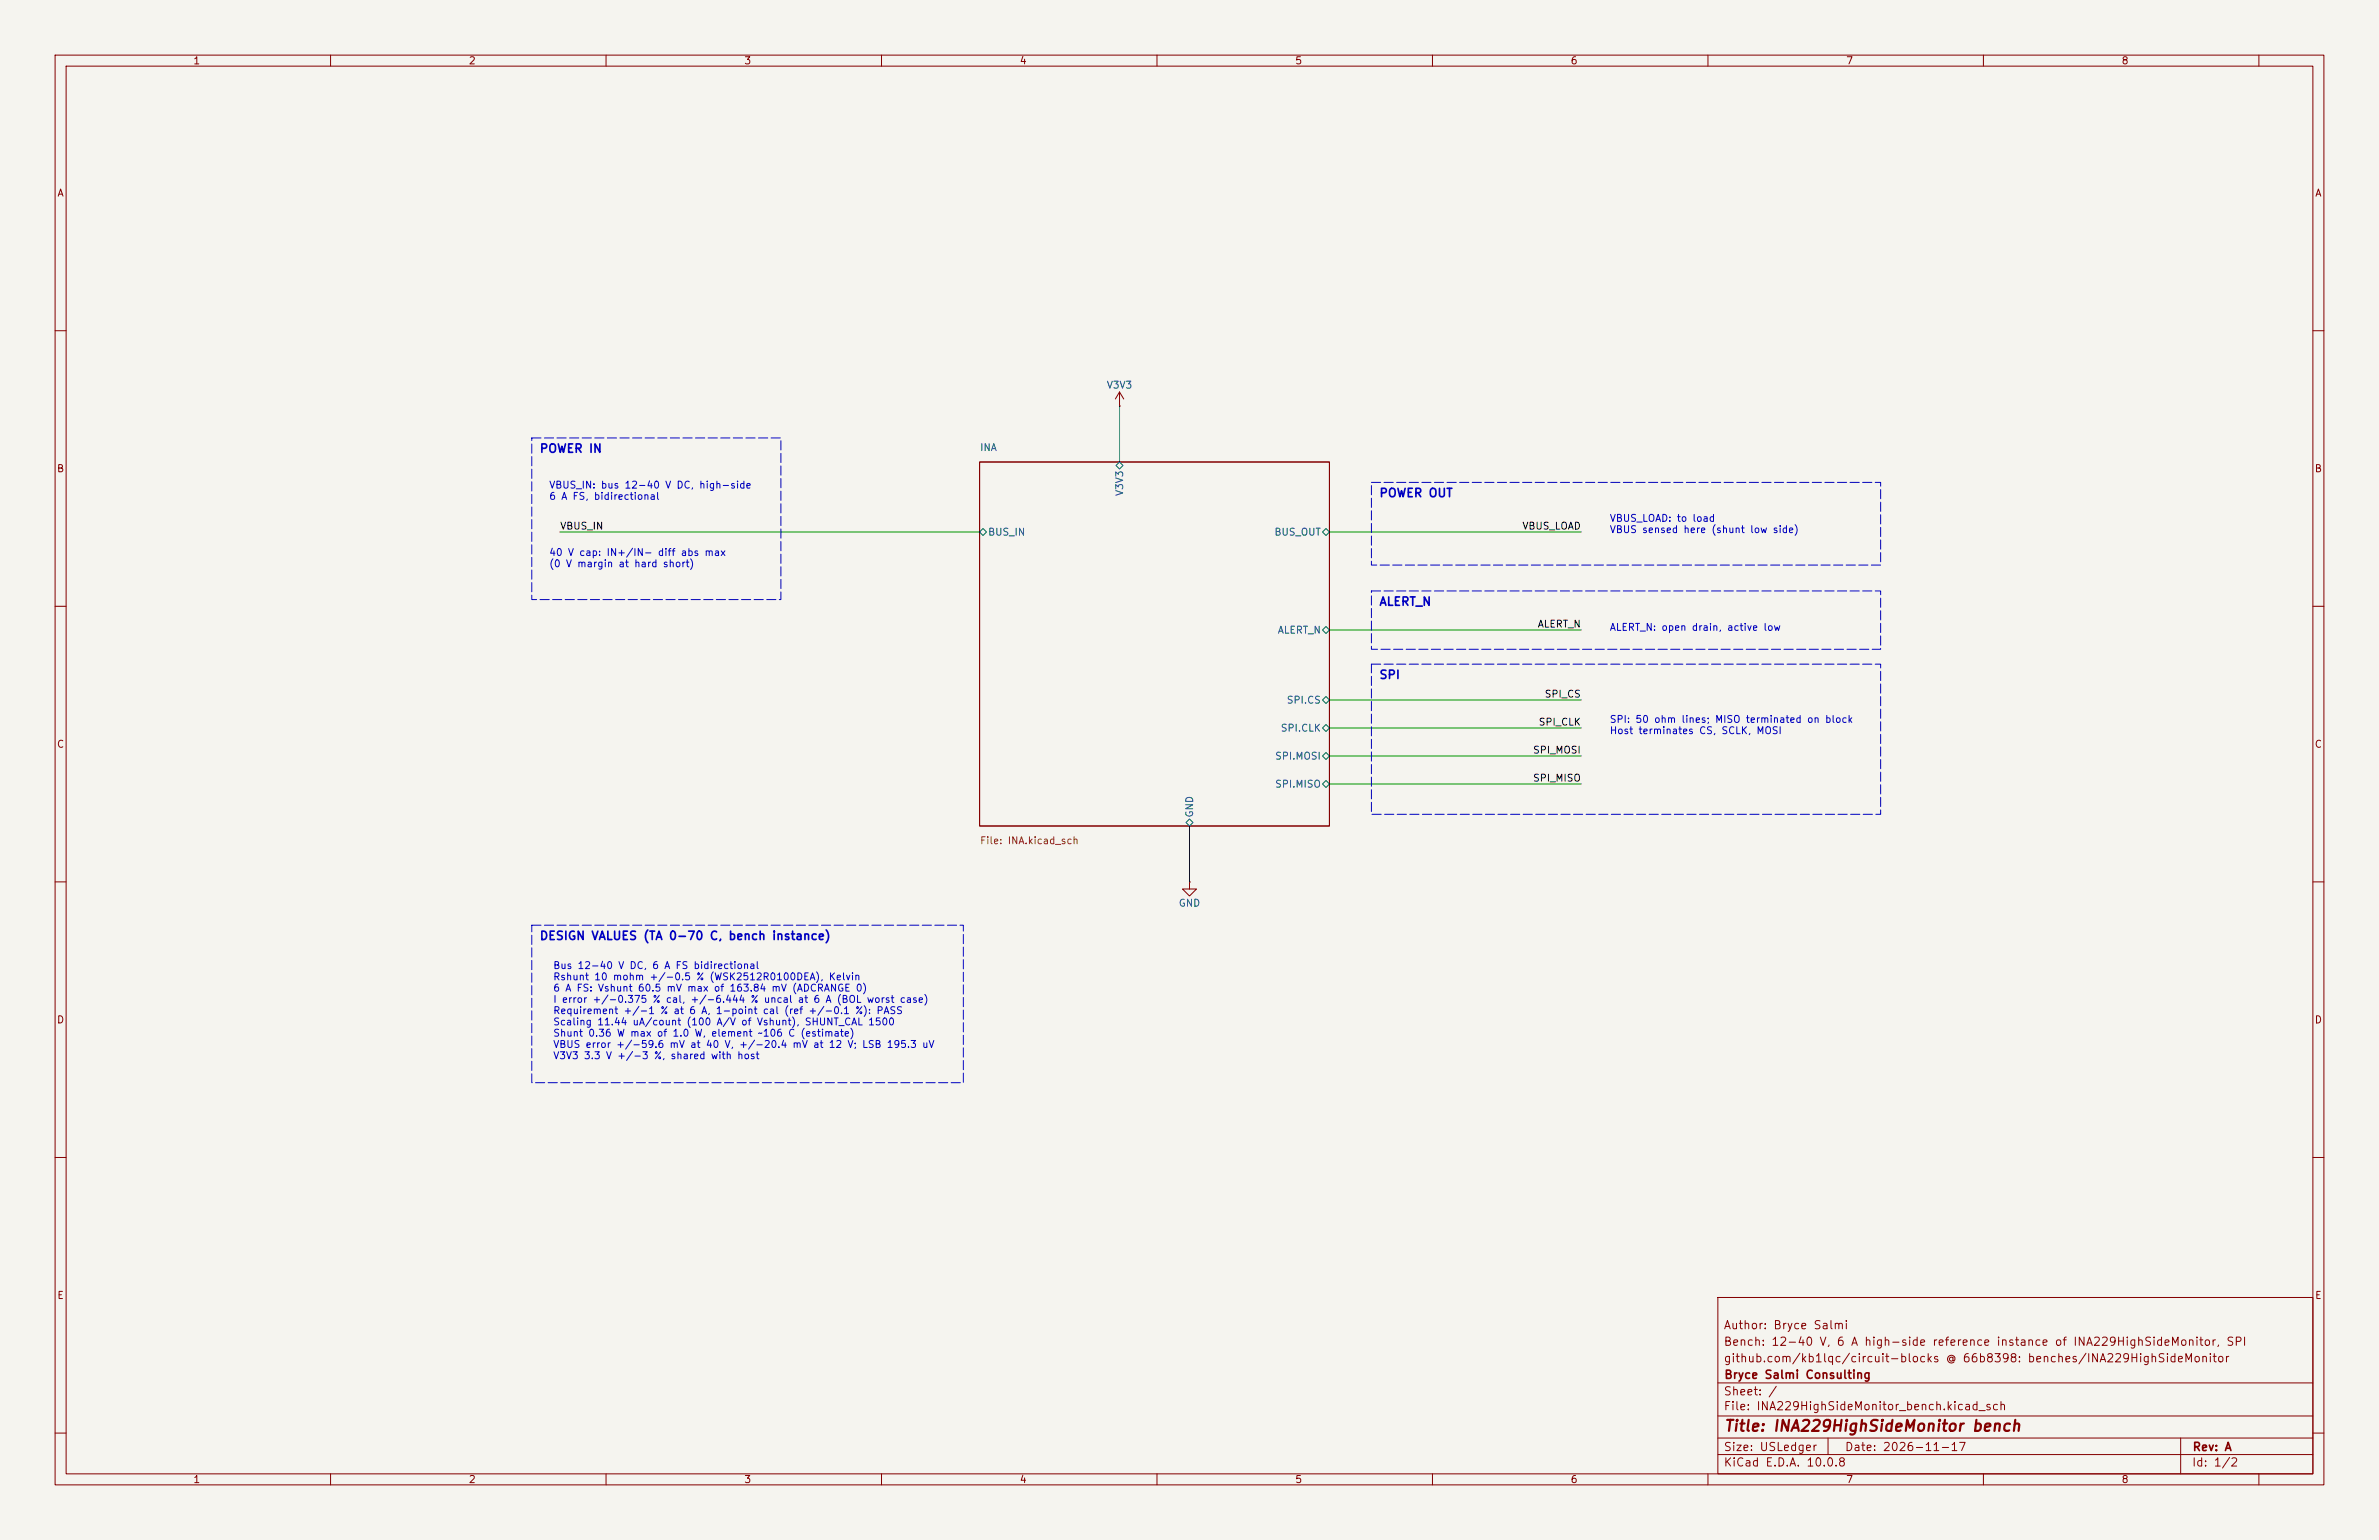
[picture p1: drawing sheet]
<svg xmlns="http://www.w3.org/2000/svg" width="432mm" height="279mm" viewBox="0 0 432 279" stroke-linecap="round" stroke-linejoin="round" font-family="sans-serif">
<defs><g id="words">
<text font-size="2" fill="#840000" x="312.8" y="260.2">Title: INA229HighSideMonitor bench</text>
<g font-size="1.5" fill="#0000c2">
<text x="97.8" y="82.5">POWER IN</text>
<text x="250.2" y="90.6">POWER OUT</text>
<text x="250.2" y="110.3">ALERT_N</text>
<text x="250.2" y="123.6">SPI</text>
<text x="97.8" y="170.9">DESIGN VALUES (TA 0-70 C, bench instance)</text>
</g>
<g font-size="1.5" fill="#840000">
<text x="312.8" y="244.5">Bench: 12-40 V, 6 A high-side reference instance of INA229HighSideMonitor, SPI</text>
<text x="312.8" y="241.5">Author: Bryce Salmi</text>
<text x="312.8" y="247.5">github.com/kb1lqc/circuit-blocks @ 66b8398: benches/INA229HighSideMonitor</text>
<text x="312.8" y="250.5">Bryce Salmi Consulting</text>
<text x="312.8" y="256.2">File: INA229HighSideMonitor_bench.kicad_sch</text>
<text x="312.8" y="253.5">Sheet: /</text>
<text x="312.8" y="263.6">Size: USLedger</text>
<text x="334.8" y="263.6">Date: 2026-11-17</text>
<text x="397.8" y="263.6">Rev: A</text>
<text x="312.8" y="266.4">KiCad E.D.A. 10.0.8</text>
<text x="397.8" y="266.4">Id: 1/2</text>
</g>
<g font-size="1.3" fill="#840000">
<text x="35" y="12">1</text>
<text x="85" y="12">2</text>
<text x="135" y="12">3</text>
<text x="185" y="12">4</text>
<text x="235" y="12">5</text>
<text x="285" y="12">6</text>
<text x="335" y="12">7</text>
<text x="385" y="12">8</text>
<text x="10.3" y="36">A</text>
<text x="420.1" y="36">A</text>
<text x="10.2" y="86">B</text>
<text x="420" y="86">B</text>
<text x="10.2" y="136">C</text>
<text x="420" y="136">C</text>
<text x="10.2" y="186">D</text>
<text x="420" y="186">D</text>
<text x="10.3" y="236">E</text>
<text x="420.1" y="236">E</text>
<text x="35" y="269.4">1</text>
<text x="85" y="269.4">2</text>
<text x="135" y="269.4">3</text>
<text x="185" y="269.4">4</text>
<text x="235" y="269.4">5</text>
<text x="285" y="269.4">6</text>
<text x="335" y="269.4">7</text>
<text x="385" y="269.4">8</text>
</g>
<g font-size="1.3" fill="#006464">
<text x="200.8" y="70.8">V3V3</text>
<text x="177.8" y="82.1">INA</text>
<text x="204.2" y="90.1" transform="rotate(-90 204.2 90.1)">V3V3</text>
<text x="179.2" y="97.5">BUS_IN</text>
<text x="231.2" y="97.5">BUS_OUT</text>
<text x="231.8" y="115.3">ALERT_N</text>
<text x="233.4" y="128">SPI.CS</text>
<text x="232.4" y="133">SPI.CLK</text>
<text x="231.3" y="143.2">SPI.MISO</text>
<text x="231.3" y="138.1">SPI.MOSI</text>
<text x="216.9" y="148.4" transform="rotate(-90 216.9 148.4)">GND</text>
<text x="213.8" y="164.8">GND</text>
</g>
<g font-size="1.3" fill="#0000c2">
<text x="99.6" y="88.9">VBUS_IN: bus 12-40 V DC, high-side</text>
<text x="99.6" y="91">6 A FS, bidirectional</text>
<text x="292.1" y="95">VBUS_LOAD: to load</text>
<text x="99.6" y="101.2">40 V cap: IN+/IN- diff abs max</text>
<text x="292.1" y="97">VBUS sensed here (shunt low side)</text>
<text x="99.6" y="103.2">(0 V margin at hard short)</text>
<text x="292.1" y="114.8">ALERT_N: open drain, active low</text>
<text x="292.1" y="131.5">SPI: 50 ohm lines; MISO terminated on block</text>
<text x="292.1" y="133.5">Host terminates CS, SCLK, MOSI</text>
<text x="100.3" y="176.1">Bus 12-40 V DC, 6 A FS bidirectional</text>
<text x="100.3" y="178.2">Rshunt 10 mohm +/-0.5 % (WSK2512R0100DEA), Kelvin</text>
<text x="100.3" y="180.2">6 A FS: Vshunt 60.5 mV max of 163.84 mV (ADCRANGE 0)</text>
<text x="100.3" y="182.3">I error +/-0.375 % cal, +/-6.444 % uncal at 6 A (BOL worst case)</text>
<text x="100.3" y="184.3">Requirement +/-1 % at 6 A, 1-point cal (ref +/-0.1 %): PASS</text>
<text x="100.3" y="186.3">Scaling 11.44 uA/count (100 A/V of Vshunt), SHUNT_CAL 1500</text>
<text x="100.3" y="188.4">Shunt 0.36 W max of 1.0 W, element ~106 C (estimate)</text>
<text x="100.3" y="190.4">VBUS error +/-59.6 mV at 40 V, +/-20.4 mV at 12 V; LSB 195.3 uV</text>
<text x="100.3" y="192.5">V3V3 3.3 V +/-3 %, shared with host</text>
</g>
<g font-size="1.3" fill="#0f0f0f">
<text x="101.6" y="96.4">VBUS_IN</text>
<text x="276.2" y="96.4">VBUS_LOAD</text>
<text x="279" y="114.2">ALERT_N</text>
<text x="279.2" y="132">SPI_CLK</text>
<text x="280.3" y="126.9">SPI_CS</text>
<text x="278.1" y="137">SPI_MOSI</text>
<text x="278.1" y="142.1">SPI_MISO</text>
</g>
<text font-size="1.3" fill="#725600" x="177.8" y="153.5">File: INA.kicad_sch</text>
</g></defs>
<path d="M0 0h431.8v279.4h-431.8z" fill="#f5f4ef" stroke="#f5f4ef" stroke-width=".18"/>
<g fill="none" stroke="#840000" stroke-width=".18">
<path d="M10 10h411.8v259.4h-411.8zM12 12h407.8v255.4h-407.8zM60 10v2M110 10v2M160 10v2M210 10v2M260 10v2M310 10v2M360 10v2M410 10v2M10 60h2M203.2 73.7h.1"/>
<path d="M203.2 71.1l-.8 1.3M203.2 71.1l.8 1.3M203.2 71.1v2.6M419.8 60h2M177.8 83.8h63.5v66.1h-63.5zM10 110h2M419.8 110h2M10 160h2M419.8 160h2M215.9 160v1.3h1.3l-1.3 1.3-1.3-1.3h1.3M215.9 160h.1M10 210h2"/>
<path d="M419.8 210h2M311.8 235.4h108v32h-108zM10 260h2M311.8 256.9h108M311.8 250.9h108M419.8 260h2M60 267.4v2M110 267.4v2M160 267.4v2M210 267.4v2M260 267.4v2M310 267.4v2"/>
<path d="M311.8 263.9h108M311.8 260.9h108M331.8 260.9v3M360 267.4v2M395.8 260.9v6.5M410 267.4v2"/>
</g>
<path d="M177.8 96.5l.6-.6 .7 .6-.7 .7zM202.6 84.5l.6-.7 .6 .7-.6 .6zM240 96.5l.7-.6 .6 .6-.6 .7zM240 114.3l.7-.6 .6 .6-.6 .6zM240 132.1l.7-.7 .6 .7-.6 .6zM240 127l.7-.6 .6 .6-.6 .6zM240 137.2l.7-.7 .6 .7-.6 .6zM215.3 149.2l.6-.6 .6 .6-.6 .7zM240 142.2l.7-.6 .6 .6-.6 .7z" fill="none" stroke="#006464" stroke-width=".18"/>
<path d="M203.2 73.7v10.1M101.6 96.5h76.2M241.3 96.5h45.7M241.3 114.3h45.7M241.3 127h45.7M241.3 132.1h45.7M241.3 137.2h45.7M215.9 149.9v10.1M241.3 142.2h45.7" fill="none" stroke="#009600" stroke-width=".18"/>
<path d="M96.5 79.5h45.2v29.3h-45.2zM248.9 87.5h92.4v15h-92.4zM248.9 107.2h92.4v10.6h-92.4zM248.9 120.5h92.4v27.2h-92.4zM96.5 167.9h78.4v28.5h-78.4z" fill="none" stroke="#0000c2" stroke-width=".18" stroke-dasharray="1.7 .6"/>
<use href="#words"/>
</svg>
